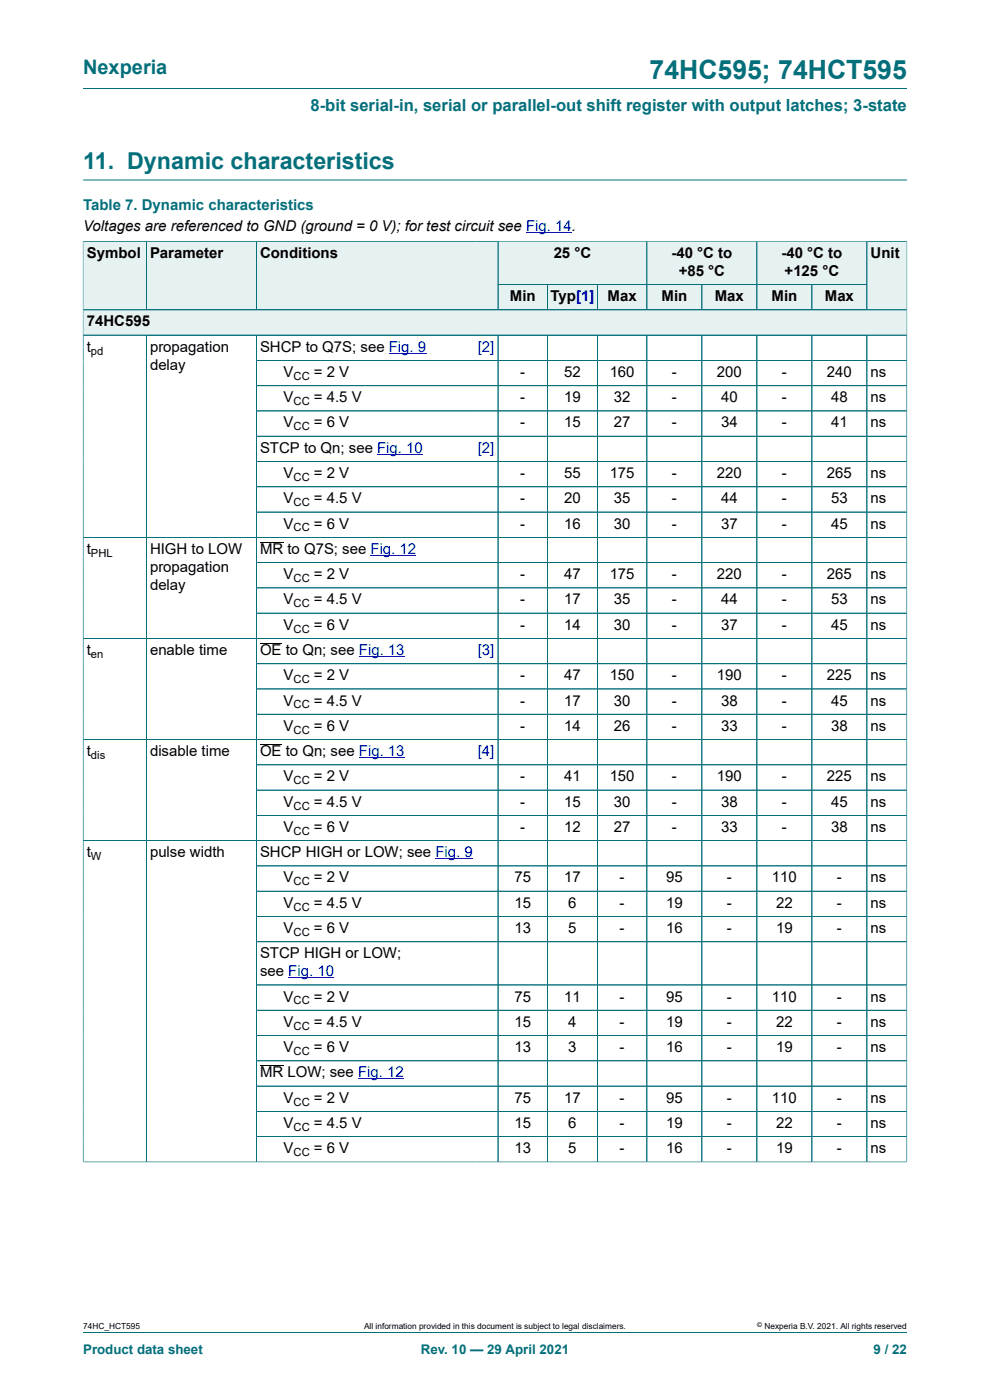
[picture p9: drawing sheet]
<svg xmlns="http://www.w3.org/2000/svg" width="210mm" height="297mm" viewBox="0 0 210 297" stroke-linecap="round" stroke-linejoin="round" font-family="sans-serif">
<defs><g id="words">
<text font-size="5.6" fill="#036f7b" x="137.8" y="16.8">74HC595; 74HCT595</text>
<text font-size="4.9" fill="#036f7b" x="17.6" y="35.9">11. Dynamic characteristics</text>
<text font-size="4.2" fill="#036f7b" x="17.6" y="15.6">Nexperia</text>
<text font-size="3.5" fill="#036f7b" x="65.9" y="23.7">8-bit serial-in, serial or parallel-out shift register with output latches; 3-state</text>
<text font-size="3.2" fill="#036f7b" x="17.6" y="44.5">Table 7. Dynamic characteristics</text>
<g font-size="3.2">
<text x="17.6" y="49.1">Voltages are referenced to GND (ground = 0 V); for test circuit see Fig. 14.</text>
<text x="18.4" y="54.7">Symbol</text>
<text x="31.8" y="54.7">Parameter</text>
<text x="55.2" y="54.7">Conditions</text>
<text x="117.4" y="54.7">25 °C</text>
<text x="142.4" y="54.7">-40 °C to</text>
<text x="144" y="58.5">+85 °C</text>
<text x="165.8" y="54.7">-40 °C to</text>
<text x="166.4" y="58.5">+125 °C</text>
<text x="184.7" y="54.7">Unit</text>
<text x="108.2" y="63.9">Min</text>
<text x="116.8" y="63.9">Typ[1]</text>
<text x="128.9" y="63.9">Max</text>
<text x="140.3" y="63.9">Min</text>
<text x="151.6" y="63.9">Max</text>
<text x="163.7" y="63.9">Min</text>
<text x="175" y="63.9">Max</text>
<text x="18.4" y="69.2">74HC595</text>
<text x="18.4" y="74.6">t</text>
<text x="31.8" y="74.6">propagation</text>
<text x="55.2" y="74.6">SHCP to Q7S; see Fig. 9</text>
<text x="31.8" y="78.4">delay</text>
<text x="60.2" y="80">V</text>
<text x="66.6" y="80">= 2 V</text>
<text x="110.4" y="80">-</text>
<text x="119.7" y="80">52</text>
<text x="129.3" y="80">160</text>
<text x="142.5" y="80">-</text>
<text x="152.1" y="80">200</text>
<text x="165.9" y="80">-</text>
<text x="175.4" y="80">240</text>
<text x="184.7" y="80">ns</text>
<text x="60.2" y="85.3">V</text>
<text x="66.6" y="85.3">= 4.5 V</text>
<text x="110.4" y="85.3">-</text>
<text x="119.7" y="85.3">19</text>
<text x="130.2" y="85.3">32</text>
<text x="142.5" y="85.3">-</text>
<text x="153" y="85.3">40</text>
<text x="165.9" y="85.3">-</text>
<text x="176.3" y="85.3">48</text>
<text x="184.7" y="85.3">ns</text>
<text x="60.2" y="90.7">V</text>
<text x="66.6" y="90.7">= 6 V</text>
<text x="110.4" y="90.7">-</text>
<text x="119.7" y="90.7">15</text>
<text x="130.2" y="90.7">27</text>
<text x="142.5" y="90.7">-</text>
<text x="153" y="90.7">34</text>
<text x="165.9" y="90.7">-</text>
<text x="176.3" y="90.7">41</text>
<text x="184.7" y="90.7">ns</text>
<text x="55.2" y="96">STCP to Qn; see Fig. 10</text>
<text x="60.2" y="101.4">V</text>
<text x="66.6" y="101.4">= 2 V</text>
<text x="110.4" y="101.4">-</text>
<text x="119.7" y="101.4">55</text>
<text x="129.3" y="101.4">175</text>
<text x="142.5" y="101.4">-</text>
<text x="152.1" y="101.4">220</text>
<text x="165.9" y="101.4">-</text>
<text x="175.4" y="101.4">265</text>
<text x="184.7" y="101.4">ns</text>
<text x="60.2" y="106.8">V</text>
<text x="66.6" y="106.8">= 4.5 V</text>
<text x="110.4" y="106.8">-</text>
<text x="119.7" y="106.8">20</text>
<text x="130.2" y="106.8">35</text>
<text x="142.5" y="106.8">-</text>
<text x="153" y="106.8">44</text>
<text x="165.9" y="106.8">-</text>
<text x="176.3" y="106.8">53</text>
<text x="184.7" y="106.8">ns</text>
<text x="60.2" y="112.1">V</text>
<text x="66.6" y="112.1">= 6 V</text>
<text x="110.4" y="112.1">-</text>
<text x="119.7" y="112.1">16</text>
<text x="130.2" y="112.1">30</text>
<text x="142.5" y="112.1">-</text>
<text x="153" y="112.1">37</text>
<text x="165.9" y="112.1">-</text>
<text x="176.3" y="112.1">45</text>
<text x="184.7" y="112.1">ns</text>
<text x="18.4" y="117.5">t</text>
<text x="31.8" y="117.5">HIGH to LOW</text>
<text x="55.2" y="117.5">MR to Q7S; see Fig. 12</text>
<text x="31.8" y="121.3">propagation</text>
<text x="31.8" y="125.1">delay</text>
<text x="60.2" y="122.9">V</text>
<text x="66.6" y="122.9">= 2 V</text>
<text x="110.4" y="122.9">-</text>
<text x="119.7" y="122.9">47</text>
<text x="129.3" y="122.9">175</text>
<text x="142.5" y="122.9">-</text>
<text x="152.1" y="122.9">220</text>
<text x="165.9" y="122.9">-</text>
<text x="175.4" y="122.9">265</text>
<text x="184.7" y="122.9">ns</text>
<text x="60.2" y="128.2">V</text>
<text x="66.6" y="128.2">= 4.5 V</text>
<text x="110.4" y="128.2">-</text>
<text x="119.7" y="128.2">17</text>
<text x="130.2" y="128.2">35</text>
<text x="142.5" y="128.2">-</text>
<text x="153" y="128.2">44</text>
<text x="165.9" y="128.2">-</text>
<text x="176.3" y="128.2">53</text>
<text x="184.7" y="128.2">ns</text>
<text x="60.2" y="133.6">V</text>
<text x="66.6" y="133.6">= 6 V</text>
<text x="110.4" y="133.6">-</text>
<text x="119.7" y="133.6">14</text>
<text x="130.2" y="133.6">30</text>
<text x="142.5" y="133.6">-</text>
<text x="153" y="133.6">37</text>
<text x="165.9" y="133.6">-</text>
<text x="176.3" y="133.6">45</text>
<text x="184.7" y="133.6">ns</text>
<text x="18.4" y="138.9">t</text>
<text x="31.8" y="138.9">enable time</text>
<text x="55.2" y="138.9">OE to Qn; see Fig. 13</text>
<text x="60.2" y="144.3">V</text>
<text x="60.2" y="149.7">V</text>
<text x="66.6" y="144.3">= 2 V</text>
<text x="66.6" y="149.7">= 4.5 V</text>
<text x="110.4" y="144.3">-</text>
<text x="110.4" y="149.7">-</text>
<text x="119.7" y="144.3">47</text>
<text x="119.7" y="149.7">17</text>
<text x="129.3" y="144.3">150</text>
<text x="130.2" y="149.7">30</text>
<text x="142.5" y="144.3">-</text>
<text x="142.5" y="149.7">-</text>
<text x="152.1" y="144.3">190</text>
<text x="153" y="149.7">38</text>
<text x="165.9" y="144.3">-</text>
<text x="165.9" y="149.7">-</text>
<text x="175.4" y="144.3">225</text>
<text x="176.3" y="149.7">45</text>
<text x="184.7" y="144.3">ns</text>
<text x="184.7" y="149.7">ns</text>
<text x="60.2" y="155">V</text>
<text x="66.6" y="155">= 6 V</text>
<text x="110.4" y="155">-</text>
<text x="119.7" y="155">14</text>
<text x="130.2" y="155">26</text>
<text x="142.5" y="155">-</text>
<text x="153" y="155">33</text>
<text x="165.9" y="155">-</text>
<text x="176.3" y="155">38</text>
<text x="184.7" y="155">ns</text>
<text x="18.4" y="160.4">t</text>
<text x="31.8" y="160.4">disable time</text>
<text x="55.2" y="160.4">OE to Qn; see Fig. 13</text>
<text x="60.2" y="165.8">V</text>
<text x="66.6" y="165.8">= 2 V</text>
<text x="110.4" y="165.8">-</text>
<text x="119.7" y="165.8">41</text>
<text x="129.3" y="165.8">150</text>
<text x="142.5" y="165.8">-</text>
<text x="152.1" y="165.8">190</text>
<text x="165.9" y="165.8">-</text>
<text x="175.4" y="165.8">225</text>
<text x="184.7" y="165.8">ns</text>
<text x="60.2" y="171.1">V</text>
<text x="66.6" y="171.1">= 4.5 V</text>
<text x="110.4" y="171.1">-</text>
<text x="119.7" y="171.1">15</text>
<text x="130.2" y="171.1">30</text>
<text x="142.5" y="171.1">-</text>
<text x="153" y="171.1">38</text>
<text x="165.9" y="171.1">-</text>
<text x="176.3" y="171.1">45</text>
<text x="184.7" y="171.1">ns</text>
<text x="60.2" y="176.5">V</text>
<text x="66.6" y="176.5">= 6 V</text>
<text x="110.4" y="176.5">-</text>
<text x="119.7" y="176.5">12</text>
<text x="130.2" y="176.5">27</text>
<text x="142.5" y="176.5">-</text>
<text x="153" y="176.5">33</text>
<text x="165.9" y="176.5">-</text>
<text x="176.3" y="176.5">38</text>
<text x="184.7" y="176.5">ns</text>
<text x="18.4" y="181.8">t</text>
<text x="31.8" y="181.8">pulse width</text>
<text x="55.2" y="181.8">SHCP HIGH or LOW; see Fig. 9</text>
<text x="60.2" y="187.2">V</text>
<text x="66.6" y="187.2">= 2 V</text>
<text x="109.1" y="187.2">75</text>
<text x="119.7" y="187.2">17</text>
<text x="131.4" y="187.2">-</text>
<text x="141.3" y="187.2">95</text>
<text x="154.2" y="187.2">-</text>
<text x="163.7" y="187.2">110</text>
<text x="177.5" y="187.2">-</text>
<text x="184.7" y="187.2">ns</text>
<text x="60.2" y="192.6">V</text>
<text x="60.2" y="197.9">V</text>
<text x="66.6" y="192.6">= 4.5 V</text>
<text x="66.6" y="197.9">= 6 V</text>
<text x="109.1" y="192.6">15</text>
<text x="109.1" y="197.9">13</text>
<text x="120.5" y="192.6">6</text>
<text x="120.5" y="197.9">5</text>
<text x="131.4" y="192.6">-</text>
<text x="131.4" y="197.9">-</text>
<text x="141.3" y="192.6">19</text>
<text x="141.3" y="197.9">16</text>
<text x="154.2" y="192.6">-</text>
<text x="154.2" y="197.9">-</text>
<text x="164.6" y="192.6">22</text>
<text x="164.6" y="197.9">19</text>
<text x="177.5" y="192.6">-</text>
<text x="177.5" y="197.9">-</text>
<text x="184.7" y="192.6">ns</text>
<text x="184.7" y="197.9">ns</text>
<text x="55.2" y="203.3">STCP HIGH or LOW;</text>
<text x="55.2" y="207.1">see Fig. 10</text>
<text x="60.2" y="212.5">V</text>
<text x="66.6" y="212.5">= 2 V</text>
<text x="109.1" y="212.5">75</text>
<text x="119.7" y="212.5">11</text>
<text x="131.4" y="212.5">-</text>
<text x="141.3" y="212.5">95</text>
<text x="154.2" y="212.5">-</text>
<text x="163.7" y="212.5">110</text>
<text x="177.5" y="212.5">-</text>
<text x="184.7" y="212.5">ns</text>
<text x="60.2" y="217.8">V</text>
<text x="66.6" y="217.8">= 4.5 V</text>
<text x="109.1" y="217.8">15</text>
<text x="120.5" y="217.8">4</text>
<text x="131.4" y="217.8">-</text>
<text x="141.3" y="217.8">19</text>
<text x="154.2" y="217.8">-</text>
<text x="164.6" y="217.8">22</text>
<text x="177.5" y="217.8">-</text>
<text x="184.7" y="217.8">ns</text>
<text x="60.2" y="223.2">V</text>
<text x="66.6" y="223.2">= 6 V</text>
<text x="109.1" y="223.2">13</text>
<text x="120.5" y="223.2">3</text>
<text x="131.4" y="223.2">-</text>
<text x="141.3" y="223.2">16</text>
<text x="154.2" y="223.2">-</text>
<text x="164.6" y="223.2">19</text>
<text x="177.5" y="223.2">-</text>
<text x="184.7" y="223.2">ns</text>
<text x="55.2" y="228.5">MR LOW; see Fig. 12</text>
<text x="60.2" y="233.9">V</text>
<text x="66.6" y="233.9">= 2 V</text>
<text x="109.1" y="233.9">75</text>
<text x="119.7" y="233.9">17</text>
<text x="131.4" y="233.9">-</text>
<text x="141.3" y="233.9">95</text>
<text x="154.2" y="233.9">-</text>
<text x="163.7" y="233.9">110</text>
<text x="177.5" y="233.9">-</text>
<text x="184.7" y="233.9">ns</text>
<text x="60.2" y="239.3">V</text>
<text x="66.6" y="239.3">= 4.5 V</text>
<text x="109.1" y="239.3">15</text>
<text x="120.5" y="239.3">6</text>
<text x="131.4" y="239.3">-</text>
<text x="141.3" y="239.3">19</text>
<text x="154.2" y="239.3">-</text>
<text x="164.6" y="239.3">22</text>
<text x="177.5" y="239.3">-</text>
<text x="184.7" y="239.3">ns</text>
<text x="60.2" y="244.6">V</text>
<text x="66.6" y="244.6">= 6 V</text>
<text x="109.1" y="244.6">13</text>
<text x="120.5" y="244.6">5</text>
<text x="131.4" y="244.6">-</text>
<text x="141.3" y="244.6">16</text>
<text x="154.2" y="244.6">-</text>
<text x="164.6" y="244.6">19</text>
<text x="177.5" y="244.6">-</text>
<text x="184.7" y="244.6">ns</text>
</g>
<g font-size="3.2" fill="#00f">
<text x="101.3" y="74.6">[2]</text>
<text x="101.3" y="96">[2]</text>
<text x="101.3" y="138.9">[3]</text>
<text x="101.3" y="160.4">[4]</text>
</g>
<g font-size="2.8" fill="#036f7b">
<text x="17.6" y="287.2">Product data sheet</text>
<text x="89.3" y="287.2">Rev. 10 — 29 April 2021</text>
<text x="185.3" y="287.2">9 / 22</text>
</g>
<g font-size="2.4">
<text x="19.3" y="75.2">pd</text>
<text x="62.3" y="80.6">CC</text>
<text x="62.3" y="85.9">CC</text>
<text x="62.3" y="91.3">CC</text>
<text x="62.3" y="102">CC</text>
<text x="62.3" y="107.4">CC</text>
<text x="62.3" y="112.7">CC</text>
<text x="19.3" y="118.1">PHL</text>
<text x="62.3" y="123.5">CC</text>
<text x="62.3" y="128.8">CC</text>
<text x="62.3" y="134.2">CC</text>
<text x="19.3" y="139.6">en</text>
<text x="62.3" y="144.9">CC</text>
<text x="62.3" y="150.3">CC</text>
<text x="62.3" y="155.6">CC</text>
<text x="19.3" y="161">dis</text>
<text x="62.3" y="166.4">CC</text>
<text x="62.3" y="171.7">CC</text>
<text x="62.3" y="177.1">CC</text>
<text x="19.3" y="182.5">W</text>
<text x="62.3" y="187.8">CC</text>
<text x="62.3" y="193.2">CC</text>
<text x="62.3" y="198.5">CC</text>
<text x="62.3" y="213.1">CC</text>
<text x="62.3" y="218.4">CC</text>
<text x="62.3" y="223.8">CC</text>
<text x="62.3" y="234.5">CC</text>
<text x="62.3" y="239.9">CC</text>
<text x="62.3" y="245.3">CC</text>
</g>
<g font-size="1.8">
<text x="17.6" y="282">74HC_HCT595</text>
<text x="77.2" y="282">All information provided in this document is subject to legal disclaimers.</text>
<text x="162.2" y="282">Nexperia B.V. 2021. All rights reserved</text>
</g>
<text font-size="1.4" x="160.6" y="281.6">©</text>
</g></defs>
<path d="M17.6 18.8h174.8M17.6 38.2h174.8M105.6 51.2h31.6v9.2h-31.6z" fill="none" stroke="#036f7b" stroke-width=".21"/>
<path d="M111.6 49.4h9.7" fill="none" stroke="#00f" stroke-width=".21"/>
<path d="M105.7 51.3h31.5v9h-31.5z" fill="#e6f1f2"/>
<path d="M137.2 51.2h23.4v9.2h-23.4z" fill="none" stroke="#036f7b" stroke-width=".21"/>
<path d="M137.3 51.3h23.2v9h-23.2z" fill="#e6f1f2"/>
<path d="M160.6 51.2h23.3v9.2h-23.3z" fill="none" stroke="#036f7b" stroke-width=".21"/>
<path d="M160.6 51.3h23.2v9h-23.2z" fill="#e6f1f2"/>
<path d="M17.6 51.1v14.6h13.4v-14.5h-13.4" fill="none" stroke="#036f7b" stroke-width=".21"/>
<path d="M17.7 51.3h13.3v14.4h-13.3z" fill="#e6f1f2"/>
<path d="M31 51.2h23.4v14.5h-23.4z" fill="none" stroke="#036f7b" stroke-width=".21"/>
<path d="M31.1 51.3h23.2v14.4h-23.2z" fill="#e6f1f2"/>
<path d="M101.1 51.2h-46.7v14.5h46.7" fill="none" stroke="#036f7b" stroke-width=".21"/>
<path d="M54.5 51.3h46.6v14.4h-46.6z" fill="#e6f1f2"/>
<path d="M101.1 51.2h4.5v14.5h-4.5" fill="none" stroke="#036f7b" stroke-width=".21"/>
<g fill="#e6f1f2">
<path d="M101.1 51.3h4.5v14.4h-4.5z"/>
<path d="M105.7 60.4h10.4v5.3h-10.4z"/>
</g>
<path d="M105.6 60.4h10.5v5.3h-10.5z" fill="none" stroke="#036f7b" stroke-width=".21"/>
<path d="M116.2 60.4h10.5v5.3h-10.5z" fill="#e6f1f2"/>
<path d="M116.1 60.4h10.6v5.3h-10.6z" fill="none" stroke="#036f7b" stroke-width=".21"/>
<path d="M126.8 60.4h10.4v5.3h-10.4z" fill="#e6f1f2"/>
<path d="M126.7 60.4h10.5v5.3h-10.5z" fill="none" stroke="#036f7b" stroke-width=".21"/>
<path d="M137.3 60.4h11.5v5.3h-11.5z" fill="#e6f1f2"/>
<path d="M137.2 60.4h11.7v5.3h-11.7z" fill="none" stroke="#036f7b" stroke-width=".21"/>
<path d="M149 60.4h11.5v5.3h-11.5z" fill="#e6f1f2"/>
<path d="M148.9 60.4h11.7v5.3h-11.7z" fill="none" stroke="#036f7b" stroke-width=".21"/>
<path d="M160.6 60.4h11.6v5.3h-11.6z" fill="#e6f1f2"/>
<path d="M160.6 60.4h11.6v5.3h-11.6z" fill="none" stroke="#036f7b" stroke-width=".21"/>
<path d="M172.3 60.4h11.5v5.3h-11.5z" fill="#e6f1f2"/>
<path d="M192.4 51.1v14.6h-20.2v-5.3h11.7M192.4 51.2h-8.5v14.5" fill="none" stroke="#036f7b" stroke-width=".21"/>
<path d="M184 51.3h8.3v14.4h-8.3z" fill="#e6f1f2"/>
<path d="M17.6 65.7h174.8v5.4h-174.8z" fill="none" stroke="#036f7b" stroke-width=".21"/>
<path d="M17.7 65.8h174.6v5.2h-174.6z" fill="#e6f1f2"/>
<g fill="none" stroke="#036f7b" stroke-width=".21">
<path d="M17.6 51.3v195.3M17.7 51.2h174.6M31 51.3v14.4M54.4 51.3v14.4M105.6 51.3v14.4M137.2 51.3v14.4M160.6 51.3v14.4M183.9 51.3v14.4M192.4 51.3v195.3M17.6 71.1h174.8M17.7 65.7h174.6M31 71.1v175.4"/>
<path d="M54.4 71.1v175.4M105.6 71.1v175.4M105.7 60.4h78.1M116.1 60.4v5.3M116.1 71.1v175.4M126.7 60.4v5.3M126.7 71.1v175.4M137.2 71.1v175.4M148.9 60.4v5.3M148.9 71.1v175.4M160.6 71.1v175.4M172.2 60.4v5.3"/>
<path d="M172.2 71.1v175.4M183.9 71.1v175.4M192.4 76.5h-138M54.4 81.8h138M54.4 87.2h138M54.4 92.5h138M192.4 97.9h-138M17.6 114h174.8M54.4 103.3h138M54.4 108.6h138M54.4 119.4h138M17.6 135.4h174.8"/>
<path d="M54.4 124.7h138M54.4 130.1h138M54.4 140.8h138M54.4 146.2h138M54.4 151.5h138M192.4 156.9h-174.8M17.6 178.3h174.8M54.4 162.3h138M54.4 167.6h138M54.4 173h138M54.4 183.7h138M54.4 189.1h138"/>
<path d="M54.4 194.4h138M54.4 199.8h138M54.4 209h138M54.4 214.3h138M192.4 219.7h-138M54.4 225h138M54.4 230.4h138M54.4 235.8h138M17.6 246.5h174.8M54.4 241.1h138M17.6 282.6h174.8"/>
</g>
<path d="M82.5 74.9h7.9M80 96.4h9.7M78.6 117.8h9.7M76.1 139.3h9.7M76.1 160.7h9.7M92.3 182.2h8M61.2 207.4h9.7M76 228.9h9.7" fill="none" stroke="#00f" stroke-width=".21"/>
<path d="M55.2 115h4.9M55.2 136.4h4.5M55.2 157.9h4.5M55.2 226.1h4.9" fill="none" stroke="#000" stroke-width=".21"/>
<use href="#words"/>
</svg>
